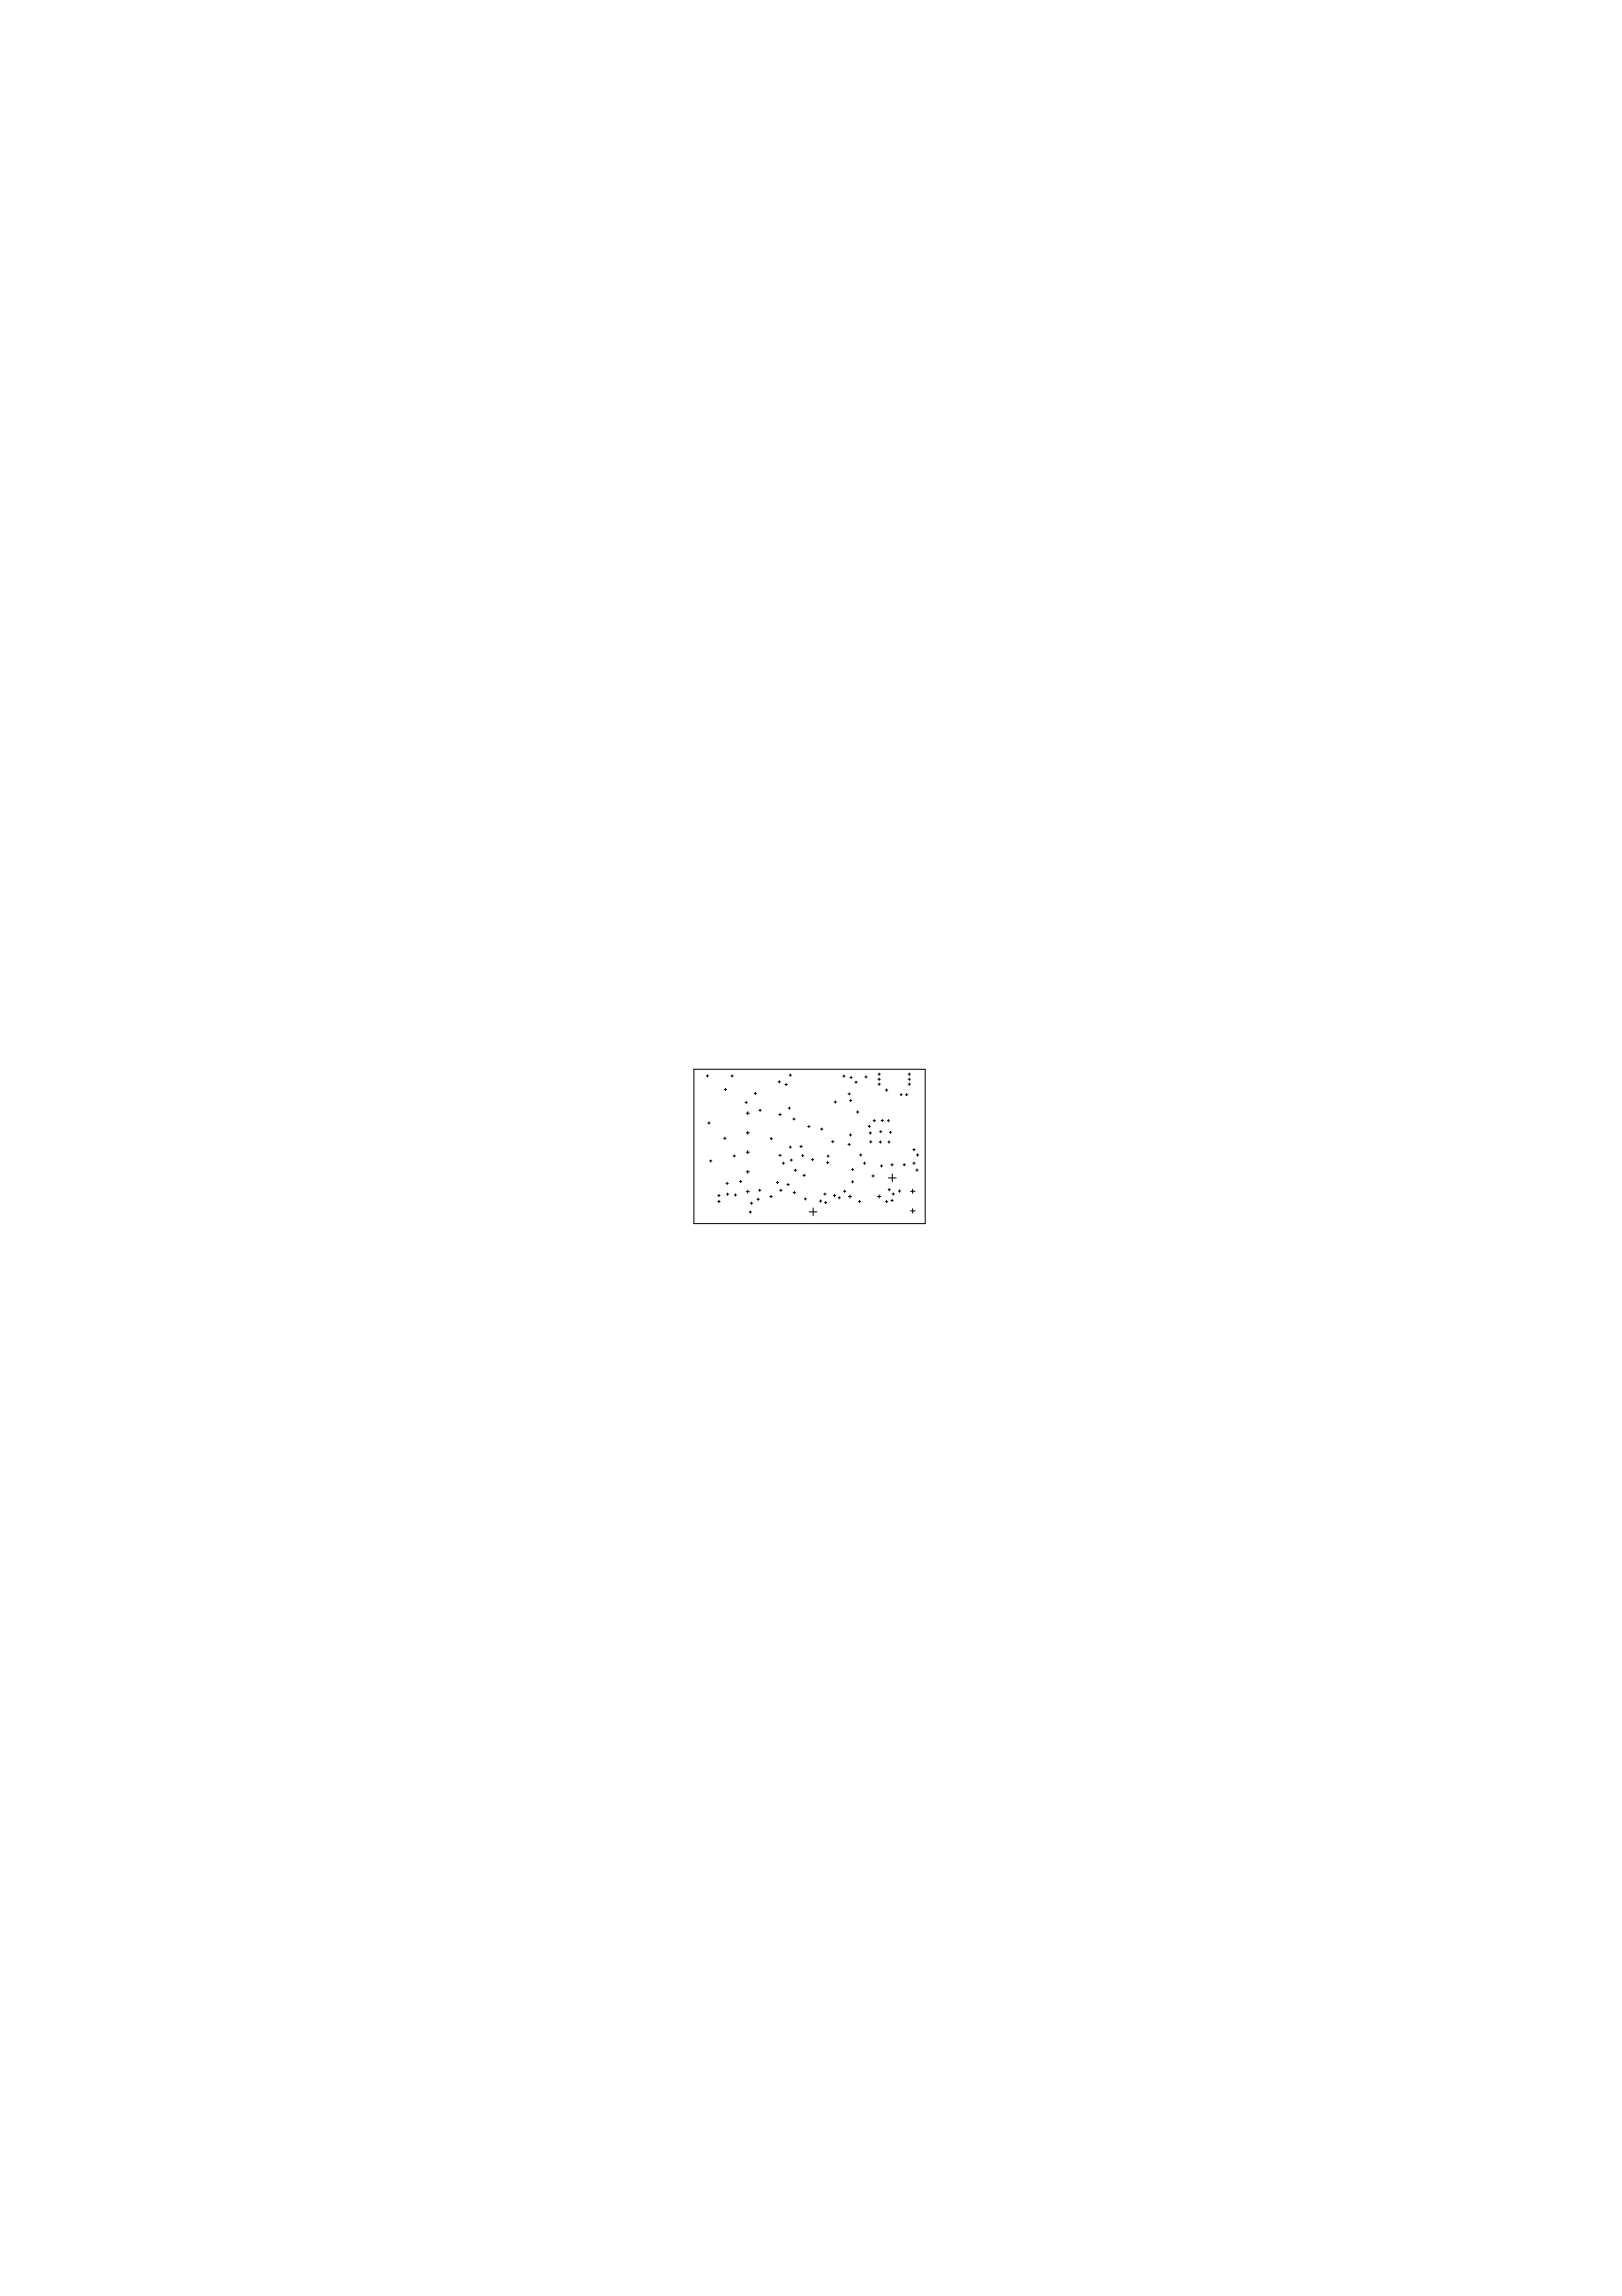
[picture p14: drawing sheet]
<svg xmlns="http://www.w3.org/2000/svg" width="210mm" height="297mm" viewBox="0 0 210 297" stroke-linecap="round" stroke-linejoin="round" font-family="sans-serif">
<g fill="none" stroke="#000" stroke-width=".13">
<path d="M89.8 138.3h29.9v20h-29.9zM91.4 139.2h.3M91.5 139v.3M94.6 139.2h.3M94.7 139v.3M100.7 140h.3M100.8 139.8v.3M102.1 139.1h.3M102.3 138.9v.3M109.1 139.2h.3M109.2 139.1v.3M110 139.4h.3"/>
<path d="M110.1 139.2v.4M110.8 139.9v.2M111.9 139.3h.3M112.1 139.2v.3M113.6 139.6h.3M113.6 139h.3M113.8 138.8v.3M113.8 139.5v.3M117.5 139.6h.3M117.5 139h.3M117.7 138.8v.3M117.7 139.5v.3"/>
<path d="M91.6 145.3h.3M91.7 145.1v.3M91.8 150.2h.3M92 150.1v.2M92.9 155.4h.3M92.9 154.7h.3M93 154.5v.3M93 155.3v.3M93.6 147.3h.4M93.7 140.9h.3M93.8 147.1v.3M93.9 140.8v.3"/>
<path d="M94 153.1h.3M94 154.5h.3M94.1 152.9v.4M94.2 154.3v.3M94.9 149.5h.3M95 154.6h.3M95 149.4v.3M95.2 154.4v.3M95.7 152.8h.3M95.9 152.7v.3M96.4 142.6h.3M96.6 142.5v.3"/>
<path d="M96.6 154.2h.4M96.6 144h.4M96.6 151.6h.4M96.6 149.1h.4M96.6 146.6h.4M96.8 143.8v.4M96.8 146.4v.4M96.8 148.9v.4M96.8 151.4v.4M96.8 154v.3M96.9 156.8h.3M97.1 155.7h.3"/>
<path d="M97.1 156.7v.3M97.2 155.5v.3M97.6 141.5h.3M97.8 141.3v.3M98 155.2h.3M98.1 155v.3M98.2 154h.3M98.2 143.6h.3M98.3 153.8v.3M98.4 143.5v.3M99.6 154.8h.3M99.7 147.3h.3"/>
<path d="M99.8 154.6v.4M99.8 147.2v.3M100.5 153h.2M100.6 152.8v.3M100.8 149.5h.3M100.8 144.2h.3M100.9 154h.3M100.9 144v.3M100.9 149.3v.3M101 153.8v.3M101.2 150.5h.3M101.4 150.3v.3"/>
<path d="M101.6 140.3h.3M101.7 140.2v.3M101.8 153.3h.3M102 153.1v.3M102 143.4h.3M102.1 148.4h.3M102.2 143.2v.3M102.3 148.3v.3M102.3 150.1h.2M102.4 150v.2M102.6 144.8h.3M102.6 154.3h.4"/>
<path d="M102.7 144.6v.3M102.8 151.4h.3M102.8 154.1v.3M102.9 151.2v.4M103.5 148.3h.3M103.7 148.2v.3M103.7 149.5h.3M103.9 149.4v.2M103.9 152.1h.3M104.1 151.9v.3M104.1 155.1h.3M104.2 155v.3"/>
<path d="M104.5 145.7h.3M104.7 145.6v.3M104.7 156.8h1M105 150h.3M105.2 149.9v.3M105.2 156.3v1M106 155.4h.3M106.2 146.1h.3M106.2 155.2v.3M106.3 145.9v.3M106.6 154.5h.3M106.7 155.6h.3"/>
<path d="M106.8 154.3v.3M106.9 155.4v.3M107 150.4h.3M107 149.6h.3M107.1 150.3v.3M107.2 149.4v.3M107.6 147.7h.3M107.8 147.5v.3M107.8 154.7h.3M107.9 142.6h.3M108 154.5v.3M108.1 142.4v.3"/>
<path d="M108.5 155h.3M108.6 154.8v.3M109.2 154.1h.3M109.3 154v.3M109.7 148.1h.3M109.7 141.5h.3M109.8 154.8h.4M109.9 141.4v.3M109.9 147.9v.3M109.9 146.8h.3M109.9 142.4h.3M110 154.6v.4"/>
<path d="M110.1 146.7v.3M110.1 142.2v.3M110.2 151.3h.3M110.2 152.9h.3M110.3 151.2v.3M110.3 152.7v.3M110.6 140h.3M110.8 143.9h.3M111 143.7v.3M111.1 155.4h.3M111.2 155.3v.3M111.2 149.4h.3"/>
<path d="M111.4 149.3v.3M111.7 150.5h.3M111.9 150.3v.3M112.4 145.7h.3M112.5 146.6h.3M112.5 145.6v.3M112.5 147.7h.3M112.6 146.4v.3M112.7 147.6v.3M112.8 152.1h.3M113 145h.3M113 152v.3"/>
<path d="M113.1 144.8v.3M113.6 154.8h.4M113.6 140.3h.3M113.8 140.1v.3M113.8 154.6v.4M113.8 147.7h.3M113.8 146.4h.3M113.9 150.8h.3M113.9 147.6v.3M114 146.3v.3M114 145h.3M114.1 150.7v.3"/>
<path d="M114.2 144.8v.3M114.6 155.5h.3M114.6 141h.3M114.7 140.9v.3M114.7 155.3v.3M114.8 145h.3M114.9 147.7h.3M114.9 153.9h.3M115 144.8v.3M115 152.4h1M115 147.6v.3M115.1 153.8v.3"/>
<path d="M115.1 146.5h.3M115.2 146.4v.2M115.3 150.7h.3M115.3 155.3h.3M115.4 150.5v.3M115.4 155.2v.3M115.4 154.5h.3M115.5 151.9v1M115.6 154.3v.3M116.3 154.1h.3M116.4 153.9v.3M116.5 141.6h.3"/>
<path d="M116.6 141.5v.3M116.9 150.7h.3M117 150.5v.3M117.2 141.6h.3M117.3 141.5v.3M117.5 140.3h.3M117.7 140.1v.3M117.8 154.1h.6M117.8 156.7h.6M118.1 153.8v.6M118.1 156.4v.5M118.1 150.5h.3"/>
<path d="M118.1 148.7h.3M118.3 148.6v.3M118.3 150.3v.3M118.5 151.4h.3M118.6 149.4h.3M118.7 151.2v.3M118.7 149.3v.3"/>
</g>
</svg>
